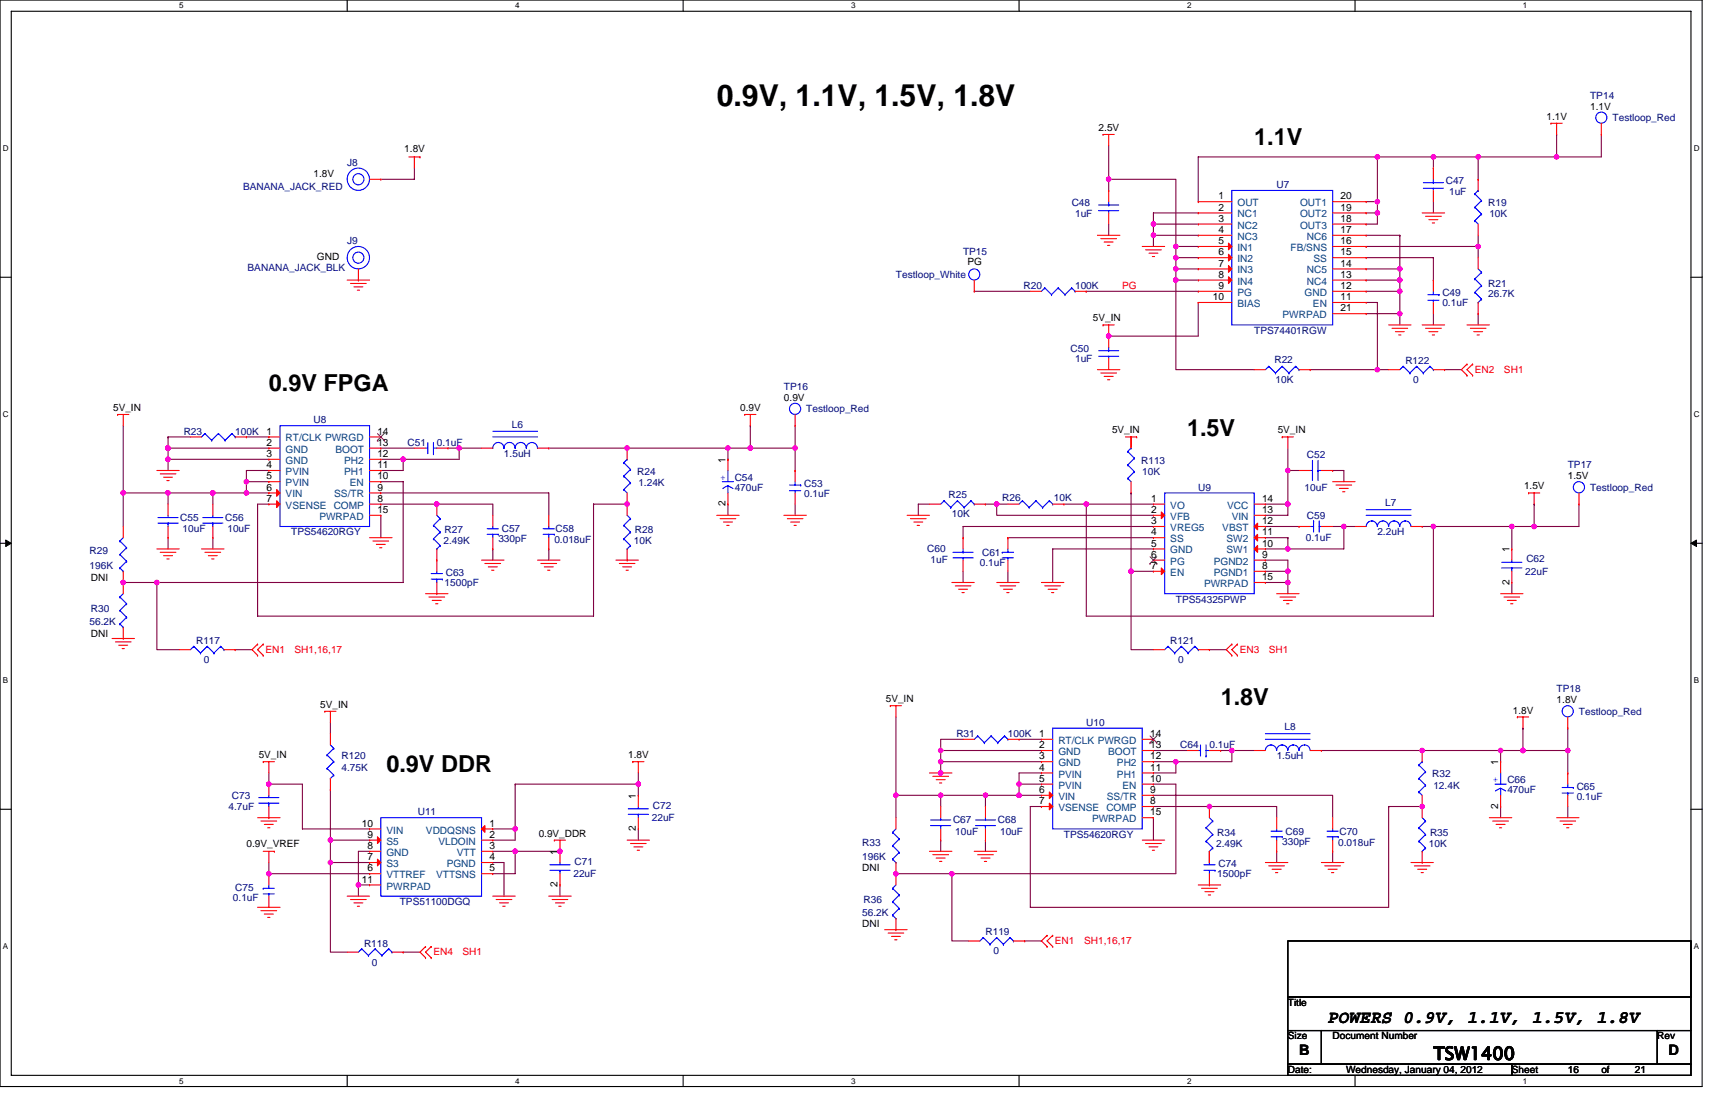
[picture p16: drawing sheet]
<svg xmlns="http://www.w3.org/2000/svg" width="432mm" height="279mm" viewBox="0 0 432 279" stroke-linecap="round" stroke-linejoin="round" font-family="sans-serif">
<defs><g id="words">
<text font-size="7.6" x="180.5" y="26.6">0.9V, 1.1V, 1.5V, 1.8V</text>
<g font-size="5.9">
<text x="315.8" y="36.4">1.1V</text>
<text x="67.7" y="98.4">0.9V FPGA</text>
<text x="298.9" y="109.7">1.5V</text>
<text x="307.3" y="177.4">1.8V</text>
<text x="97.3" y="194.3">0.9V DDR</text>
</g>
<g font-size="4.5">
<text x="334.1" y="257.6">POWERS 0.9V, 1.1V, 1.5V, 1.8V</text>
<text x="360.9" y="266.7">TSW1400</text>
</g>
<g font-size="3.7">
<text x="327.1" y="265.6">B</text>
<text x="420.1" y="265.6">D</text>
</g>
<g font-size="2.5" fill="#000080">
<text x="400.4" y="24.8">TP14</text>
<text x="406" y="30.5">Testloop_Red</text>
<text x="87.4" y="41.7">J8</text>
<text x="61.2" y="47.9">BANANA_JACK_RED</text>
<text x="321.4" y="47.4">U7</text>
<text x="364" y="46.2">C47</text>
<text x="269.8" y="51.9">C48</text>
<text x="364.8" y="49.1">1uF</text>
<text x="374.7" y="51.9">R19</text>
<text x="270.7" y="54.7">1uF</text>
<text x="375" y="54.7">10K</text>
<text x="87.4" y="61.5">J9</text>
<text x="242.5" y="64.3">TP15</text>
<text x="62.3" y="68.2">BANANA_JACK_BLK</text>
<text x="225.6" y="69.9">Testloop_White</text>
<text x="257.7" y="72.7">R20</text>
<text x="270.7" y="72.7">100K</text>
<text x="363.2" y="74.4">C49</text>
<text x="363.2" y="77">0.1uF</text>
<text x="374.7" y="72.2">R21</text>
<text x="374.7" y="74.7">26.7K</text>
<text x="269.6" y="88.5">C50</text>
<text x="315.8" y="84">TPS74401RGW</text>
<text x="270.7" y="91.1">1uF</text>
<text x="320.9" y="91.4">R22</text>
<text x="353.8" y="91.6">R122</text>
<text x="197.4" y="98.1">TP16</text>
<text x="321.1" y="96.4">10K</text>
<text x="355.8" y="96.4">0</text>
<text x="79" y="106.6">U8</text>
<text x="128.9" y="107.7">L6</text>
<text x="203" y="103.8">Testloop_Red</text>
<text x="46.2" y="109.4">R23</text>
<text x="59.2" y="109.4">100K</text>
<text x="102.6" y="112.2">C51</text>
<text x="110" y="112.2">0.1uF</text>
<text x="126.9" y="115">1.5uH</text>
<text x="160.4" y="119.5">R24</text>
<text x="287.3" y="116.7">R113</text>
<text x="287.6" y="119.5">10K</text>
<text x="329" y="115.3">C52</text>
<text x="394.7" y="117.9">TP17</text>
<text x="160.7" y="122.4">1.24K</text>
<text x="185" y="121">C54</text>
<text x="185" y="123.5">470uF</text>
<text x="202.5" y="122.6">C53</text>
<text x="202.5" y="125.2">0.1uF</text>
<text x="238.8" y="125.5">R25</text>
<text x="301.7" y="123.5">U9</text>
<text x="328.5" y="123.5">10uF</text>
<text x="400.4" y="123.5">Testloop_Red</text>
<text x="45.4" y="131.1">C55</text>
<text x="56.7" y="131.1">C56</text>
<text x="239.7" y="130.3">10K</text>
<text x="252.3" y="126">R26</text>
<text x="265.3" y="126">10K</text>
<text x="329" y="130.5">C59</text>
<text x="348.8" y="127.4">L7</text>
<text x="46" y="133.9">10uF</text>
<text x="57.3" y="133.9">10uF</text>
<text x="73.3" y="134.8">TPS54620RGY</text>
<text x="111.7" y="137">2.49K</text>
<text x="112" y="134.2">R27</text>
<text x="125.5" y="136.5">330pF</text>
<text x="126.3" y="133.9">C57</text>
<text x="139.6" y="136.7">0.018uF</text>
<text x="139.9" y="133.9">C58</text>
<text x="159.6" y="137">10K</text>
<text x="159.9" y="134.2">R28</text>
<text x="328.8" y="136.2">0.1uF</text>
<text x="346.8" y="134.8">2.2uH</text>
<text x="22.6" y="139.6">R29</text>
<text x="22.6" y="143.2">196K</text>
<text x="233.5" y="139">C60</text>
<text x="234.3" y="141.8">1uF</text>
<text x="246.7" y="142.4">0.1uF</text>
<text x="247.3" y="139.8">C61</text>
<text x="384.3" y="141.5">C62</text>
<text x="112" y="147.5">1500pF</text>
<text x="112.2" y="144.9">C63</text>
<text x="384" y="144.6">22uF</text>
<text x="22.9" y="153.9">R30</text>
<text x="296.1" y="151.7">TPS54325PWP</text>
<text x="22.6" y="157.3">56.2K</text>
<text x="49.4" y="162.1">R117</text>
<text x="51.3" y="166.9">0</text>
<text x="294.6" y="162.1">R121</text>
<text x="296.6" y="166.9">0</text>
<text x="391.9" y="174.2">TP18</text>
<text x="397.6" y="179.9">Testloop_Red</text>
<text x="240.8" y="185.5">R31</text>
<text x="253.8" y="185.5">100K</text>
<text x="273.5" y="182.7">U10</text>
<text x="323.4" y="183.8">L8</text>
<text x="86" y="191.2">R120</text>
<text x="297.2" y="188.3">C64</text>
<text x="304.5" y="188.3">0.1uF</text>
<text x="321.4" y="191.2">1.5uH</text>
<text x="86" y="194">4.75K</text>
<text x="360.6" y="195.7">R32</text>
<text x="379.5" y="197.1">C66</text>
<text x="57.5" y="203.9">4.7uF</text>
<text x="58.4" y="201">C73</text>
<text x="164.4" y="203.6">C72</text>
<text x="360.9" y="198.5">12.4K</text>
<text x="379.5" y="199.6">470uF</text>
<text x="397" y="198.8">C65</text>
<text x="397" y="201.3">0.1uF</text>
<text x="105.2" y="205.3">U11</text>
<text x="164.1" y="206.7">22uF</text>
<text x="239.9" y="207.2">C67</text>
<text x="251.2" y="207.2">C68</text>
<text x="217.1" y="212.9">R33</text>
<text x="240.5" y="210.1">10uF</text>
<text x="251.8" y="210.1">10uF</text>
<text x="267.9" y="210.9">TPS54620RGY</text>
<text x="306.2" y="213.1">2.49K</text>
<text x="306.5" y="210.3">R34</text>
<text x="322.8" y="212.6">330pF</text>
<text x="323.7" y="210.1">C69</text>
<text x="336.9" y="212.9">0.018uF</text>
<text x="337.2" y="210.1">C70</text>
<text x="359.8" y="213.1">10K</text>
<text x="360" y="210.3">R35</text>
<text x="144.4" y="220.8">22uF</text>
<text x="144.7" y="217.7">C71</text>
<text x="217.1" y="216.5">196K</text>
<text x="306.5" y="220.8">1500pF</text>
<text x="306.8" y="218.2">C74</text>
<text x="58.7" y="226.7">0.1uF</text>
<text x="59.2" y="224.2">C75</text>
<text x="100.7" y="227.8">TPS51100DGQ</text>
<text x="217.4" y="227.2">R36</text>
<text x="217.1" y="230.6">56.2K</text>
<text x="91.7" y="238.3">R118</text>
<text x="248.1" y="235.4">R119</text>
<text x="93.6" y="243">0</text>
<text x="250.1" y="240.2">0</text>
</g>
<g font-size="2.5">
<text x="400.4" y="27.6">1.1V</text>
<text x="276.6" y="33">2.5V</text>
<text x="389.4" y="30.2">1.1V</text>
<text x="101.8" y="38.4">1.8V</text>
<text x="79" y="44.6">1.8V</text>
<text x="306.8" y="53">2</text>
<text x="306.8" y="50.2">1</text>
<text x="337.5" y="53">19</text>
<text x="337.5" y="50.2">20</text>
<text x="306.8" y="55.8">3</text>
<text x="306.8" y="58.6">4</text>
<text x="337.5" y="58.6">17</text>
<text x="337.5" y="55.8">18</text>
<text x="79.8" y="65.4">GND</text>
<text x="306.8" y="61.4">5</text>
<text x="306.8" y="64.3">6</text>
<text x="337.5" y="64.3">15</text>
<text x="337.5" y="61.4">16</text>
<text x="243.6" y="66.8">PG</text>
<text x="306.8" y="69.9">8</text>
<text x="306.8" y="67.1">7</text>
<text x="337.5" y="69.9">13</text>
<text x="337.5" y="67.1">14</text>
<text x="305.4" y="75.5">10</text>
<text x="306.8" y="72.7">9</text>
<text x="337.5" y="75.5">11</text>
<text x="337.5" y="72.7">12</text>
<text x="275.2" y="80.9">5V_IN</text>
<text x="337.5" y="78.4">21</text>
<text x="197.4" y="100.9">0.9V</text>
<text x="28.5" y="103.5">5V_IN</text>
<text x="186.4" y="103.5">0.9V</text>
<text x="67.1" y="109.4">1</text>
<text x="67.1" y="112.2">2</text>
<text x="95" y="109.4">14</text>
<text x="95" y="112.2">13</text>
<text x="280" y="109.1">5V_IN</text>
<text x="321.7" y="109.1">5V_IN</text>
<text x="67.1" y="115">3</text>
<text x="67.1" y="117.8">4</text>
<text x="95" y="117.8">11</text>
<text x="95" y="115">12</text>
<text x="182.7" y="116.5" transform="rotate(-90 182.7 116.5)">1</text>
<text x="67.1" y="120.7">5</text>
<text x="67.1" y="123.5">6</text>
<text x="95" y="120.7">10</text>
<text x="95" y="123.5">9</text>
<text x="383.7" y="123.2">1.5V</text>
<text x="394.7" y="120.7">1.5V</text>
<text x="67.1" y="126.3">7</text>
<text x="95" y="129.1">15</text>
<text x="95" y="126.3">8</text>
<text x="182.7" y="127.5" transform="rotate(-90 182.7 127.5)">2</text>
<text x="289.9" y="126.3">1</text>
<text x="289.9" y="129.1">2</text>
<text x="289.9" y="131.9">3</text>
<text x="317.8" y="129.1">13</text>
<text x="317.8" y="126.3">14</text>
<text x="317.8" y="131.9">12</text>
<text x="289.9" y="134.7">4</text>
<text x="289.9" y="137.6">5</text>
<text x="317.8" y="137.6">10</text>
<text x="317.8" y="134.7">11</text>
<text x="289.9" y="140.4">6</text>
<text x="289.9" y="143.2">7</text>
<text x="317.8" y="143.2">8</text>
<text x="317.8" y="140.4">9</text>
<text x="380" y="139" transform="rotate(-90 380 139)">1</text>
<text x="22.9" y="146.3">DNI</text>
<text x="317.8" y="146">15</text>
<text x="380" y="147.2" transform="rotate(-90 380 147.2)">2</text>
<text x="22.9" y="160.4">DNI</text>
<text x="80.6" y="178.2">5V_IN</text>
<text x="223" y="176.8">5V_IN</text>
<text x="380.9" y="179.6">1.8V</text>
<text x="391.9" y="177.1">1.8V</text>
<text x="261.7" y="185.5">1</text>
<text x="289.6" y="185.5">14</text>
<text x="65.2" y="190.9">5V_IN</text>
<text x="158.2" y="190.9">1.8V</text>
<text x="261.7" y="188.3">2</text>
<text x="261.7" y="191.1">3</text>
<text x="289.6" y="191.1">12</text>
<text x="289.6" y="188.3">13</text>
<text x="261.7" y="194">4</text>
<text x="261.7" y="196.8">5</text>
<text x="289.6" y="194">11</text>
<text x="289.6" y="196.8">10</text>
<text x="377.2" y="192.6" transform="rotate(-90 377.2 192.6)">1</text>
<text x="160.1" y="201" transform="rotate(-90 160.1 201)">1</text>
<text x="261.7" y="199.6">6</text>
<text x="261.7" y="202.4">7</text>
<text x="289.6" y="202.4">8</text>
<text x="289.6" y="199.6">9</text>
<text x="377.2" y="203.6" transform="rotate(-90 377.2 203.6)">2</text>
<text x="91.1" y="208.1">10</text>
<text x="123.2" y="208.1">1</text>
<text x="160.1" y="209.2" transform="rotate(-90 160.1 209.2)">2</text>
<text x="289.6" y="205.2">15</text>
<text x="62" y="213.1">0.9V_VREF</text>
<text x="92.5" y="210.9">9</text>
<text x="92.5" y="213.7">8</text>
<text x="123.2" y="213.7">3</text>
<text x="123.2" y="210.9">2</text>
<text x="135.6" y="210.6">0.9V_DDR</text>
<text x="140.4" y="215.1" transform="rotate(-90 140.4 215.1)">1</text>
<text x="92.5" y="216.5">7</text>
<text x="92.5" y="219.3">6</text>
<text x="123.2" y="216.5">4</text>
<text x="123.2" y="219.3">5</text>
<text x="217.1" y="219.4">DNI</text>
<text x="91.1" y="222.2">11</text>
<text x="140.4" y="223.3" transform="rotate(-90 140.4 223.3)">2</text>
<text x="217.1" y="233.4">DNI</text>
<text x="324.3" y="253.2">Title</text>
<text x="324.3" y="261.6">Size</text>
<text x="335.5" y="261.6">Document Number</text>
<text x="417.3" y="261.6">Rev</text>
<text x="324.3" y="270.1">Date:</text>
<text x="338.9" y="270.1">Wednesday, January 04, 2012</text>
<text x="380.6" y="270.1">Sheet</text>
<text x="394.7" y="270.1">16</text>
<text x="403.2" y="270.1">of</text>
<text x="411.6" y="270.1">21</text>
</g>
<g font-size="2.5" fill="#004080">
<text x="311.6" y="51.9">OUT</text>
<text x="327.3" y="51.9">OUT1</text>
<text x="311.6" y="54.7">NC1</text>
<text x="311.6" y="57.6">NC2</text>
<text x="327.3" y="57.6">OUT3</text>
<text x="327.3" y="54.7">OUT2</text>
<text x="311.6" y="60.4">NC3</text>
<text x="311.6" y="63.2">IN1</text>
<text x="311.6" y="66">IN2</text>
<text x="325" y="63.2">FB/SNS</text>
<text x="329" y="60.4">NC6</text>
<text x="330.7" y="66">SS</text>
<text x="311.6" y="71.6">IN4</text>
<text x="311.6" y="68.8">IN3</text>
<text x="329" y="71.6">NC4</text>
<text x="329" y="68.8">NC5</text>
<text x="311.6" y="74.5">PG</text>
<text x="311.6" y="77.3">BIAS</text>
<text x="328.5" y="74.5">GND</text>
<text x="330.6" y="77.3">EN</text>
<text x="322.9" y="80.1">PWRPAD</text>
<text x="71.9" y="111.1">RT/CLK PWRGD</text>
<text x="71.9" y="113.9">GND</text>
<text x="84.5" y="113.9">BOOT</text>
<text x="71.9" y="116.8">GND</text>
<text x="71.9" y="119.6">PVIN</text>
<text x="86.7" y="119.6">PH1</text>
<text x="86.7" y="116.8">PH2</text>
<text x="71.9" y="122.4">PVIN</text>
<text x="71.9" y="125.2">VIN</text>
<text x="84.2" y="125.2">SS/TR</text>
<text x="88.1" y="122.4">EN</text>
<text x="71.9" y="128">VSENSE COMP</text>
<text x="80.4" y="130.9">PWRPAD</text>
<text x="294.7" y="128">VO</text>
<text x="294.7" y="130.9">VFB</text>
<text x="309" y="128">VCC</text>
<text x="310.1" y="130.9">VIN</text>
<text x="294.7" y="133.7">VREG5</text>
<text x="294.7" y="136.5">SS</text>
<text x="307.7" y="133.7">VBST</text>
<text x="308.8" y="136.5">SW2</text>
<text x="294.7" y="139.3">GND</text>
<text x="294.7" y="142.1">PG</text>
<text x="305.6" y="142.1">PGND2</text>
<text x="308.8" y="139.3">SW1</text>
<text x="294.7" y="144.9">EN</text>
<text x="303.1" y="147.8">PWRPAD</text>
<text x="305.6" y="144.9">PGND1</text>
<text x="266.5" y="187.2">RT/CLK PWRGD</text>
<text x="266.5" y="190.1">GND</text>
<text x="279" y="190.1">BOOT</text>
<text x="266.5" y="192.9">GND</text>
<text x="266.5" y="195.7">PVIN</text>
<text x="281.2" y="195.7">PH1</text>
<text x="281.2" y="192.9">PH2</text>
<text x="266.5" y="198.5">PVIN</text>
<text x="266.5" y="201.3">VIN</text>
<text x="278.7" y="201.3">SS/TR</text>
<text x="282.6" y="198.5">EN</text>
<text x="97.3" y="209.8">VIN</text>
<text x="107.3" y="209.8">VDDQSNS</text>
<text x="266.5" y="204.2">VSENSE COMP</text>
<text x="275" y="207">PWRPAD</text>
<text x="97.3" y="212.6">S5</text>
<text x="97.3" y="215.4">GND</text>
<text x="110.4" y="212.6">VLDOIN</text>
<text x="115" y="215.4">VTT</text>
<text x="97.3" y="218.2">S3</text>
<text x="97.3" y="221.1">VTTREF</text>
<text x="109.8" y="221.1">VTTSNS</text>
<text x="112.5" y="218.2">PGND</text>
<text x="97.3" y="223.9">PWRPAD</text>
</g>
<g font-size="2.5" fill="#f00">
<text x="282.5" y="72.7">PG</text>
<text x="371.3" y="93.9">EN2</text>
<text x="378.7" y="93.9">SH1</text>
<text x="66.8" y="164.4">EN1</text>
<text x="74.2" y="164.4">SH1,16,17</text>
<text x="312.1" y="164.4">EN3</text>
<text x="319.4" y="164.4">SH1</text>
<text x="265.6" y="237.7">EN1</text>
<text x="272.9" y="237.7">SH1,16,17</text>
<text x="109.1" y="240.5">EN4</text>
<text x="116.5" y="240.5">SH1</text>
</g>
<g font-size="2.5" fill="#00f">
<text x="181.3" y="120.7">+</text>
<text x="375.8" y="196.8">+</text>
</g>
<g font-size="2">
<text x="45.1" y="2.1">5</text>
<text x="129.7" y="2.1">4</text>
<text x="214.3" y="2.1">3</text>
<text x="298.9" y="2.1">2</text>
<text x="383.5" y="2.1">1</text>
<text x=".7" y="38.1">D</text>
<text x="426.5" y="38.1">D</text>
<text x=".7" y="105.1">C</text>
<text x="426.5" y="105.1">C</text>
<text x=".7" y="172">B</text>
<text x="426.5" y="172">B</text>
<text x=".7" y="239">A</text>
<text x="426.5" y="239">A</text>
<text x="45.1" y="272.8">5</text>
<text x="129.7" y="272.8">4</text>
<text x="214.3" y="272.8">3</text>
<text x="298.9" y="272.8">2</text>
<text x="383.5" y="272.8">1</text>
</g>
</g></defs>
<path d="M0 0h428.6v273.5h-428.6zM2.8 2.8h422.9v267.9h-422.9z" fill="none" stroke="#000" stroke-width=".28"/>
<g fill="#fff">
<path d="M45.1 .3h1.1v2.3h-1.1z"/>
<path d="M45.1 271h1.1v2.2h-1.1z"/>
</g>
<path d="M87.4 0v2.8M87.4 270.7v2.8" fill="none" stroke="#000" stroke-width=".28"/>
<g fill="#fff">
<path d="M129.7 .3h1.1v2.3h-1.1z"/>
<path d="M129.7 271h1.1v2.2h-1.1z"/>
</g>
<path d="M172 0v2.8M172 270.7v2.8" fill="none" stroke="#000" stroke-width=".28"/>
<g fill="#fff">
<path d="M214.3 .3h1.1v2.3h-1.1z"/>
<path d="M214.3 271h1.1v2.2h-1.1z"/>
</g>
<path d="M256.6 0v2.8M256.6 270.7v2.8" fill="none" stroke="#000" stroke-width=".28"/>
<g fill="#fff">
<path d="M298.9 .3h1.1v2.3h-1.1z"/>
<path d="M298.9 271h1.1v2.2h-1.1z"/>
</g>
<path d="M341.2 0v2.8M341.2 270.7v2.8" fill="none" stroke="#000" stroke-width=".28"/>
<g fill="#fff">
<path d="M383.5 .3h1.1v2.3h-1.1z"/>
<path d="M383.5 271h1.1v2.2h-1.1z"/>
<path d="M.7 36.3h1.5v2.3h-1.5z"/>
<path d="M426.5 36.3h1.4v2.3h-1.4z"/>
<path d="M.7 103.3h1.5v2.2h-1.5z"/>
<path d="M426.5 103.3h1.4v2.2h-1.4z"/>
</g>
<path d="M0 69.8h2.8M425.7 69.8h2.9" fill="none" stroke="#000" stroke-width=".28"/>
<g fill="#fff">
<path d="M.7 170.2h1.4v2.3h-1.4z"/>
<path d="M426.5 170.2h1.3v2.3h-1.3z"/>
</g>
<path d="M0 136.8h2.8M425.7 136.8h2.9" fill="none" stroke="#000" stroke-width=".28"/>
<path d="M1.4 135.9l1.4 .9-1.4 .8zM425.7 136.8l1.4-.9v1.7z" fill="#000" stroke="#000" stroke-width=".25"/>
<g fill="#fff">
<path d="M.7 237.2h1.4v2.2h-1.4z"/>
<path d="M426.4 237.2h1.4v2.2h-1.4z"/>
</g>
<path d="M0 203.7h2.8M425.7 203.7h2.9M324.3 236.9h101.4v14.1h-101.4zM324.3 236.9h101.4M425.7 236.9h.1M425.7 236.9v14.1M324.3 251h101.4v8.4h-101.4zM324.3 259.4h8.4v8.5h-8.4zM332.7 259.4h84.6v8.5h-84.6zM417.3 259.4h8.4v8.5h-8.4zM324.3 267.9h56.3v2.8h-56.3zM380.6 267.9h45.1v2.8h-45.1z" fill="none" stroke="#000" stroke-width=".28"/>
<g fill="none" stroke="#800040" stroke-width=".28">
<path d="M279.1 36.7v8.4M346.8 39.5h-45.1v11.3M346.8 39.5v11.3M346.8 39.5h.1M346.8 39.5h14.1M360.9 39.5h.1M360.9 39.5h11.3M360.9 39.5v2.8M372.2 39.5h.1M372.2 39.5h19.7M372.2 39.5v5.6M391.9 33.8h.1"/>
<path d="M391.9 33.8v5.7M403.2 33.8v5.7h-11.3M104.3 42.3v2.8h-8.4M279.1 45.1h17v16.9M279.1 45.1h.1M279.1 45.1v2.8M279.1 56.4v2.8M290.4 56.4h.1M290.4 56.4v2.8M290.4 59.2h11.3M290.4 59.2h.1M290.4 56.4h11.3"/>
<path d="M290.4 59.2v2.8M301.7 53.6h-11.3v2.8M344 50.8h2.8M344 59.2h8.4M344 53.6h2.8M346.8 50.8v5.6h-2.8M346.8 53.6h.1M346.8 50.8h.1M352.4 59.2h.1M352.4 59.2v8.5M360.9 50.8v2.8M372.2 59.2v2.8"/>
<path d="M245.3 73.3h14.1M273.5 73.3h.1M273.5 73.3h28.2M296.1 70.5v22.5h19.7M296.1 62h5.6M296.1 62v2.9h5.6M296.1 62h.1M296.1 64.9v2.8h5.6M296.1 64.9h.1M296.1 70.5h.1M296.1 67.7h.1M296.1 70.5h5.6"/>
<path d="M296.1 67.7v2.8M301.7 76.1v8.5h-22.6M344 62h.1M344 64.9h16.9v5.6M344 67.7h8.4M344 70.5h8.4M344 76.1h2.8v16.9M344 79h8.4M344 73.3h8.4M344 62h28.2M352.4 67.7v2.8M352.4 70.5h.1"/>
<path d="M352.4 79v2.8M352.4 73.3h.1M352.4 70.5v8.5M360.9 79v2.8M372.2 62v2.9M372.2 79v2.8M279.1 84.6h.1M329.9 93h16.9M346.8 93h.1M346.8 93h2.8M363.7 93h4.2M31 107.1v17"/>
<path d="M42.3 110h.1M42.3 115.6h25.4M42.3 115.6h.1M42.3 112.8h.1M42.3 112.8v2.8M42.3 110h5.6M42.3 110v2.8M42.3 115.6v2.8M42.3 112.8h25.4M62 110h5.7M67.7 118.4h-5.7v2.8M95.9 112.8h8.4"/>
<path d="M95.9 115.6h5.6M101.5 115.6h.1M101.5 115.6v2.8h-5.6M112.8 112.8h2.8M115.6 112.8h.1M115.6 112.8v2.8h-14.1M115.6 112.8h5.6M138.2 112.8h19.7M157.9 112.8h.1M157.9 112.8h42.3M183.3 112.8v2.8M183.3 112.8h.1"/>
<path d="M188.9 112.8h.1M188.9 107.1h.1M188.9 107.1v5.7M200.2 112.8h.1M200.2 107.1v5.7M200.2 112.8v5.6M284.8 110v2.8M324.3 118.4v11.3h-5.7M324.3 118.4h.1M324.3 112.8v5.6h2.8M335.5 118.4h2.8v2.8M31 124.1h.1"/>
<path d="M31 124.1h11.3v2.8M31 124.1v8.4M42.3 135.3v2.9M42.3 124.1h.1M42.3 124.1h11.3M53.6 124.1h.1M53.6 135.3v2.9M53.6 124.1h8.4M53.6 124.1v2.8M62 124.1h5.7M62 121.2h5.7M62 121.2h.1"/>
<path d="M62 121.2v2.9M67.7 126.9h-2.8v28.2h84.5v-28.2M95.9 121.2h5.6v25.4h-70.5M95.9 129.7v5.6M95.9 124.1h42.3v5.6M95.9 126.9h14.1M110 126.9h.1M110 126.9h14.1v2.8M124.1 138.2v2.8M138.2 138.2v2.8M149.4 126.9h.1M149.4 126.9h8.5"/>
<path d="M183.3 126.9v2.8M200.2 126.9v2.8M234 126.9h-2.8v2.8M248.1 126.9h2.9M251 126.9v2.8h39.4M251 126.9h.1M251 126.9h2.8M253.8 135.3h36.6M267.9 126.9h5.6M273.5 126.9h16.9M273.5 126.9h.1M273.5 126.9v28.2h87.4v-22.6"/>
<path d="M284.8 124.1v19.7h5.6M284.8 124.1h.1M290.4 132.5h-47.9v2.8M290.4 138.2h-25.4v8.4M318.6 132.5h8.5M318.6 135.3h5.7M318.6 126.9h5.7M318.6 138.2h5.7M324.3 135.3h.1M324.3 126.9h.1M324.3 135.3v2.9M335.5 132.5h2.8"/>
<path d="M338.3 132.5v5.7h-14M338.3 132.5h.1M338.3 132.5h2.9M358.1 132.5h2.8M360.9 132.5h.1M360.9 132.5h19.7M380.6 132.5v5.7M380.6 132.5h5.7M386.3 126.9h.1M386.3 126.9v5.6M397.6 126.9v5.6h-11.3M31 146.6h.1"/>
<path d="M39.5 146.6h.1M39.5 146.6v16.9h5.6M242.5 143.8v2.8M253.8 143.8v2.8M284.8 143.8v19.7h5.6M318.6 141h5.7v2.8M318.6 143.8h.1M318.6 146.6h5.7M318.6 143.8h5.7M324.3 146.6h.1M324.3 143.8v2.8M324.3 146.6v2.8"/>
<path d="M380.6 146.6v2.8M59.2 163.5h4.3M304.5 163.5h4.2M67.7 197.4h.1M67.7 197.4h8.4v11.3h16.9M67.7 194.6v2.8M83.2 198.8v12.7M83.2 181.9v2.8M129.7 197.4h.1M129.7 197.4v11.3M129.7 197.4h31M160.7 197.4v2.8"/>
<path d="M160.7 194.6v2.8M225.6 180.5v19.7M236.9 191.7h.1M236.9 191.7h25.3M236.9 188.9h.1M236.9 194.6h.1M236.9 188.9h25.3M236.9 188.9v5.7M242.5 186.1h-5.6v2.8M256.6 197.4h5.6M256.6 186.1h5.6M256.6 197.4v2.8"/>
<path d="M262.2 194.6h-5.6v2.8M290.4 197.4h5.7v22.5h-70.5M290.4 188.9h8.5M290.4 191.7h5.7M296.1 191.7h.1M296.1 191.7v2.9h-5.7M307.3 188.9h2.9M310.2 188.9h.1M310.2 188.9v2.8h-14.1M310.2 188.9h5.6M332.7 188.9h25.4M358.1 188.9h.1"/>
<path d="M358.1 188.9h36.6M377.8 188.9h.1M377.8 188.9v2.8M383.5 183.3h.1M383.5 188.9h.1M383.5 183.3v5.6M394.7 188.9h.1M394.7 183.3v5.6M394.7 188.9v5.7M67.7 219.9h.1M67.7 217.1v2.8M67.7 219.9h25.3"/>
<path d="M83.2 217.1h9.8M83.2 211.5h9.8M83.2 211.5h.1M83.2 217.1v22.6h4.2M83.2 217.1h.1M83.2 211.5v5.6M93 214.3h-2.8v8.5M124.1 214.3h5.6M124.1 217.1h2.8v8.5M124.1 208.7h5.6M129.7 214.3h.1M129.7 214.3v5.6h-5.6"/>
<path d="M129.7 208.7h.1M129.7 208.7v2.8h-5.6M129.7 214.3h11.3M160.7 208.7v2.8M225.6 200.2h11.3M225.6 200.2h.1M225.6 219.9h.1M225.6 200.2v5.6M236.9 200.2v2.8M236.9 211.5v2.8M236.9 200.2h.1M236.9 200.2h11.2"/>
<path d="M239.7 219.9h.1M239.7 219.9v17h4.2M248.1 200.2v2.8M248.1 211.5v2.8M248.1 200.2h8.5M256.6 200.2h5.6M256.6 200.2h.1M262.2 203h-2.8v25.4h90.2v-25.4M290.4 205.8v5.7M290.4 200.2h45.1v5.6M290.4 203h14.1M304.5 203h.1"/>
<path d="M304.5 203h16.9v2.8M304.5 214.3v2.8M321.4 214.3v2.8M335.5 214.3v2.8M349.6 203h.1M349.6 203h8.5M377.8 203v2.8M394.7 203v2.8M90.2 222.8h.1M90.2 222.8v2.8M90.2 222.8h2.8M101.5 239.7h4.2"/>
<path d="M141 222.8v2.8M258 236.9h4.2"/>
</g>
<g fill="#f0f" stroke="#f0f" stroke-width=".28">
<circle cx="42.3" cy="112.8" r=".55"/>
<circle cx="42.3" cy="115.6" r=".56"/>
<circle cx="62" cy="124.1" r=".55"/>
<circle cx="62" cy="121.2" r=".55"/>
<circle cx="53.6" cy="124.1" r=".55"/>
<circle cx="115.6" cy="112.8" r=".56"/>
<circle cx="101.5" cy="115.6" r=".57"/>
<circle cx="188.9" cy="112.8" r=".55"/>
<circle cx="200.2" cy="112.8" r=".56"/>
<circle cx="42.3" cy="124.1" r=".55"/>
<circle cx="31" cy="124.1" r=".56"/>
<circle cx="39.5" cy="146.6" r=".55"/>
<circle cx="110" cy="126.9" r=".55"/>
<circle cx="157.9" cy="126.9" r=".56"/>
<circle cx="360.9" cy="39.5" r=".55"/>
<circle cx="346.8" cy="39.5" r=".55"/>
<circle cx="372.2" cy="39.5" r=".55"/>
<circle cx="372.2" cy="62" r=".55"/>
<circle cx="352.4" cy="67.7" r=".55"/>
<circle cx="352.4" cy="70.5" r=".55"/>
<circle cx="352.4" cy="78.9" r=".55"/>
<circle cx="352.4" cy="73.3" r=".56"/>
<circle cx="346.8" cy="53.6" r=".55"/>
<circle cx="346.8" cy="50.8" r=".55"/>
<circle cx="296" cy="62" r=".55"/>
<circle cx="296" cy="64.9" r=".55"/>
<circle cx="296" cy="70.5" r=".55"/>
<circle cx="296" cy="67.7" r=".55"/>
<circle cx="290.4" cy="56.4" r=".55"/>
<circle cx="290.4" cy="59.2" r=".56"/>
<circle cx="279.1" cy="45.1" r=".56"/>
<circle cx="279.1" cy="84.6" r=".55"/>
<circle cx="324.2" cy="143.8" r=".56"/>
<circle cx="324.2" cy="146.6" r=".55"/>
<circle cx="250.9" cy="126.9" r=".55"/>
<circle cx="338.3" cy="132.5" r=".55"/>
<circle cx="324.2" cy="138.2" r=".55"/>
<circle cx="324.2" cy="126.9" r=".55"/>
<circle cx="324.2" cy="118.4" r=".55"/>
<circle cx="273.5" cy="126.9" r=".55"/>
<circle cx="360.9" cy="132.5" r=".55"/>
<circle cx="183.3" cy="112.8" r=".55"/>
<circle cx="391.9" cy="39.5" r=".55"/>
<circle cx="386.3" cy="132.5" r=".55"/>
<circle cx="383.4" cy="188.9" r=".56"/>
<circle cx="377.8" cy="188.9" r=".55"/>
<circle cx="236.8" cy="191.7" r=".55"/>
<circle cx="296" cy="191.7" r=".55"/>
<circle cx="256.6" cy="197.4" r=".56"/>
<circle cx="256.6" cy="200.2" r=".57"/>
<circle cx="310.1" cy="188.9" r=".55"/>
<circle cx="239.6" cy="219.9" r=".55"/>
<circle cx="304.5" cy="203" r=".55"/>
<circle cx="358.1" cy="203" r=".55"/>
<circle cx="236.8" cy="188.9" r=".55"/>
<circle cx="394.7" cy="188.9" r=".55"/>
<circle cx="248.1" cy="200.2" r=".56"/>
<circle cx="236.8" cy="200.2" r=".56"/>
<circle cx="225.5" cy="200.2" r=".56"/>
<circle cx="160.7" cy="197.4" r=".55"/>
<circle cx="141" cy="214.3" r=".56"/>
<circle cx="129.7" cy="214.3" r=".57"/>
<circle cx="129.7" cy="208.6" r=".56"/>
<circle cx="90.2" cy="222.7" r=".55"/>
<circle cx="67.7" cy="197.4" r=".55"/>
<circle cx="83.2" cy="211.5" r=".55"/>
<circle cx="67.7" cy="219.9" r=".55"/>
<circle cx="284.8" cy="143.8" r=".57"/>
<circle cx="157.9" cy="112.8" r=".56"/>
<circle cx="380.6" cy="132.5" r=".55"/>
<circle cx="358.1" cy="188.9" r=".55"/>
<circle cx="236.8" cy="194.5" r=".55"/>
<circle cx="31" cy="146.6" r=".56"/>
<circle cx="83.2" cy="217.1" r=".55"/>
<circle cx="225.5" cy="219.9" r=".55"/>
<circle cx="346.8" cy="93" r=".55"/>
</g>
<g fill="none" stroke="#f00" stroke-width=".28">
<path d="M102.9 39.5h2.8M104.3 39.5v2.8M105.7 39.5h.1M277.7 33.8h.1M277.7 33.8h2.8M279.1 33.8v2.9M390.5 31h.1M390.5 31h2.8M391.9 31v2.8M403.2 33.8h.1M403.2 31v2.8M93 45.1h2.9"/>
<path d="M95.9 45.1h.1M276.3 59.2h5.7M279.1 53.6v2.8M279.1 47.9h.1M279.1 47.9v2.9M301.7 53.6h.1M301.7 56.4h.1M301.7 59.2h.1M301.7 50.8h.1M301.7 53.6h8.5M301.7 59.2h8.5M301.7 56.4h8.5"/>
<path d="M301.7 50.8h8.5M335.5 53.6h8.5M335.5 59.2h8.5M335.5 56.4h8.5M335.5 50.8h8.5M344 59.2h.1M344 56.4h.1M344 53.6h.1M344 50.8h.1M358.1 53.6h5.6M358.9 54.4h4M359.8 55.3h2.2"/>
<path d="M360.6 56.1h.6M360.9 47.9v2.9M360.9 42.3h.1M360.9 42.3v2.8M372.2 56.4v2.8M372.2 45.1h.1M372.2 45.1v2.8M87.4 70.5h5.6M88.3 71.4h3.9M89.1 72.2h2.3M90 73h.5M90.2 70.5h.1"/>
<path d="M90.2 67.7v2.8M245.3 73.3h.1M245.3 70.5v2.8M259.4 73.3h2.8M270.7 73.3h2.8M273.5 73.3h.1M277.2 60.1h3.9M278 60.9h2.3M278.8 61.8h.6M287.6 62h5.6M288.4 62.9h4M289.3 63.7h2.2"/>
<path d="M290.1 64.6h.6M301.7 62h.1M301.7 64.9h.1M301.7 70.5h.1M301.7 73.3h.1M301.7 76.1h.1M301.7 67.7h.1M301.7 62h8.5M301.7 64.9h8.5M301.7 70.5h8.5M301.7 76.1h8.5M301.7 73.3h8.5"/>
<path d="M301.7 67.7h8.5M335.5 62h8.5M335.5 64.9h8.5M335.5 70.5h8.5M335.5 76.1h8.5M335.5 73.3h8.5M335.5 67.7h8.5M335.5 79h8.5M344 76.1h.1M344 70.5h.1M344 62h.1M344 73.3h.1"/>
<path d="M344 67.7h.1M344 64.9h.1M344 79h.1M360.9 76.1v2.9M360.9 70.5h.1M360.9 70.5v2.8M372.2 64.9v2.8M372.2 79h.1M372.2 76.1v2.9M276.3 93h5.7M277.2 93.9h3.9M277.7 81.8h.1"/>
<path d="M277.7 81.8h2.8M278 94.7h2.3M278.8 95.6h.6M279.1 81.8v2.8M279.1 90.2v2.8M279.1 84.6h.1M279.1 84.6v2.8M315.8 93h2.8M327.1 93h2.8M329.9 93h.1M349.6 81.8h5.7M349.6 93h2.8"/>
<path d="M350.5 82.6h3.9M351.3 83.5h2.3M352.1 84.3h.6M358.1 81.8h5.6M358.9 82.6h4M359.8 83.5h2.2M360.6 84.3h.6M360.9 93h2.8M363.7 93h.1M369.4 81.8h5.6M369.4 91.7h.1M369.4 94.5h.1"/>
<path d="M369.4 91.7l-1.5 1.3 1.5 1.5M370.2 82.6h3.9M370.8 94.5h.1M370.8 91.7h.1M370.8 91.7l-1.4 1.3 1.4 1.5M371.1 83.5h2.2M371.9 84.3h.6M29.6 104.3h.1M29.6 104.3h2.8M31 104.3v2.8M39.5 118.4h5.6M40.3 119.3h4"/>
<path d="M47.9 110h2.9M59.2 110h2.8M62 110h.1M67.7 110h.1M67.7 112.8h.1M67.7 115.6h.1M67.7 118.4h.1M67.7 110h2.8M67.7 118.4h2.8M67.7 112.8h2.8M67.7 115.6h2.8M93 110h2.9"/>
<path d="M93 118.4h2.9M93 112.8h2.9M93 115.6h2.9M95.9 118.4h.1M95.9 115.6h.1M95.9 112.8h.1M95.9 110h.1M104.3 112.8h2.8M110 112.8h2.8M112.8 112.8h.1M121.2 112.8h2.9M135.3 112.8h2.9"/>
<path d="M138.2 112.8h.1M157.9 112.8h.1M157.9 112.8v2.8M183.3 115.6h.1M183.3 115.6v2.8M187.5 104.3h.1M187.5 104.3h2.8M188.9 104.3v2.8M200.2 118.4h.1M200.2 107.1h.1M200.2 104.3v2.8M200.2 118.4v2.8"/>
<path d="M283.4 110h2.8M284.8 110v2.8zM284.8 110h.1M286.2 110h.1M322.8 110h.1M322.8 110h2.8M324.3 110v2.8M327.1 118.4h2.8M332.7 118.4h2.8M335.5 118.4h.1M31 132.5v2.8M39.5 138.2h5.6"/>
<path d="M40.3 139h4M41.2 120.1h2.2M41.2 139.9h2.2M42 121h.6M42.3 126.9v2.8M42.3 135.3h.1M42.3 132.5v2.8M50.8 138.2h5.6M51.6 139h4M52.5 139.9h2.2M53.6 126.9v2.8M53.6 135.3h.1"/>
<path d="M53.6 132.5v2.8M67.7 121.2h.1M67.7 124.1h.1M67.7 126.9h.1M67.7 124.1h2.8M67.7 121.2h2.8M67.7 126.9h2.8M93 135.3h5.7M93 124.1h2.9M93 121.2h2.9M93 126.9h2.9M93 129.7h2.9"/>
<path d="M93.9 136.2h4M94.7 137h2.3M95.6 137.9h.6M95.9 126.9h.1M95.9 124.1h.1M95.9 121.2h.1M95.9 129.7h.1M110 126.9v2.8M110 138.2v2.8M124.1 129.7v2.8M124.1 138.2h.1M124.1 135.3v2.9"/>
<path d="M138.2 129.7v2.8M138.2 138.2h.1M138.2 135.3v2.9M157.9 124.1v5.6M157.9 138.2v2.8M180.5 129.7h5.6M181.3 130.6h4M182.2 131.4h2.2M183 132.2h.6M183.3 126.9h.1M183.3 124.1v2.8M197.4 129.7h5.6"/>
<path d="M198.2 130.6h4M199.1 131.4h2.2M199.9 132.2h.6M200.2 124.1v2.8M228.4 129.7h5.6M229.2 130.6h4M230.1 131.4h2.2M230.9 132.2h.6M234 126.9h2.9M242.5 135.3h.1M242.5 135.3v2.9M245.3 126.9h2.8"/>
<path d="M248.1 126.9h.1M253.8 135.3h.1M253.8 126.9h2.8M253.8 135.3v2.9M265 126.9h2.9M267.9 126.9h.1M284.8 121.2v2.9M290.4 126.9h.1M290.4 129.7h.1M290.4 132.5h.1M290.4 135.3h.1M290.4 138.2h.1"/>
<path d="M290.4 132.5h2.8M290.4 126.9h2.8M290.4 129.7h2.8M290.4 135.3h2.8M290.4 138.2h2.8M315.8 132.5h2.8M315.8 126.9h2.8M315.8 129.7h2.8M315.8 135.3h2.8M315.8 138.2h2.8M318.6 138.2h.1M318.6 135.3h.1"/>
<path d="M318.6 132.5h.1M318.6 129.7h.1M318.6 126.9h.1M327.1 132.5h.1M327.1 132.5h2.8M332.7 132.5h2.8M335.5 121.2h5.7M336.4 122.1h3.9M337.2 122.9h2.3M338.1 123.8h.5M341.2 132.5h2.8M355.3 132.5h2.8"/>
<path d="M358.1 132.5h.1M380.6 138.2h.1M380.6 138.2v2.8M384.9 124.1h.1M384.9 124.1h2.8M386.3 124.1v2.8M397.6 126.9h.1M397.6 124.1v2.8M31 146.6h.1M31 146.6v2.8M31 143.8v2.8M31 157.9v2.8"/>
<path d="M42 140.7h.6M53.3 140.7h.6M107.1 149.4h5.7M108 150.3h4M108.8 151.1h2.3M109.7 152h.6M110 141h.1M110 141v2.8M110 149.4h.1M110 146.6v2.8M121.2 141h5.7M122.1 141.8h3.9"/>
<path d="M122.9 142.7h2.3M123.8 143.5h.6M135.3 141h5.7M136.2 141.8h3.9M137 142.7h2.3M137.9 143.5h.6M155.1 141h5.6M155.9 141.8h4M156.8 142.7h2.2M157.6 143.5h.6M157.9 141h.1M239.7 146.6h5.6"/>
<path d="M240.5 147.5h4M241.4 148.3h2.2M242.2 149.2h.6M242.5 141v2.8M251 146.6h5.6M251.8 147.5h3.9M252.6 148.3h2.3M253.5 149.2h.5M253.8 141v2.8M262.2 146.6h5.7M263.1 147.5h3.9M263.9 148.3h2.3"/>
<path d="M264.8 149.2h.5M290.4 141h.1M290.4 143.8h.1M290.4 141h2.8M290.4 143.8h2.8M315.8 141h2.8M315.8 143.8h2.8M315.8 146.6h2.8M318.6 143.8h.1M318.6 141h.1M318.6 146.6h.1M321.4 149.4h5.7"/>
<path d="M322.3 150.3h3.9M323.1 151.1h2.3M324 152h.5M377.8 149.4h5.7M378.7 150.3h3.9M379.5 151.1h2.3M380.3 152h.6M380.6 146.6h.1M380.6 143.8v2.8M28.2 160.7h5.6M29.1 161.6h3.9M29.9 162.4h2.3"/>
<path d="M30.8 163.3h.5M31 160.7h.1M45.1 163.5h2.8M56.4 163.5h2.8M59.2 163.5h.1M64.9 162.1h.1M64.9 165h.1M64.9 162.1l-1.4 1.4 1.4 1.5M66.3 165h.1M66.3 162.1h.1M66.3 162.1l-1.4 1.4 1.4 1.5M81.8 179h.1"/>
<path d="M81.8 179h2.8M83.2 179v2.9M224.2 177.6h.1M224.2 177.6h2.8M225.6 177.6v2.9M290.4 163.5h2.8M301.7 163.5h2.8M304.5 163.5h.1M310.2 162.1h.1M310.2 165h.1M310.2 162.1l-1.5 1.4 1.5 1.5M311.6 165h.1"/>
<path d="M311.6 162.1h.1M311.6 162.1l-1.4 1.4 1.4 1.5M66.3 191.7h.1M66.3 191.7h2.8M67.7 191.7v2.9M67.7 197.4v2.8M83.2 184.7v2.8M83.2 198.8h.1M83.2 196v2.8M159.3 191.7h.1M159.3 191.7h2.8M160.7 191.7v2.9"/>
<path d="M234 194.6h5.7M234.9 195.4h3.9M235.7 196.3h2.3M236.6 197.1h.5M242.5 186.1h2.8M253.8 186.1h2.8M256.6 186.1h.1M262.2 186.1h.1M262.2 188.9h.1M262.2 191.7h.1M262.2 194.6h.1M262.2 197.4h.1"/>
<path d="M262.2 191.7h2.8M262.2 188.9h2.8M262.2 186.1h2.8M262.2 194.6h2.8M262.2 197.4h2.8M287.6 191.7h2.8M287.6 188.9h2.8M287.6 186.1h2.8M287.6 194.6h2.8M287.6 197.4h2.8M290.4 197.4h.1M290.4 194.6h.1"/>
<path d="M290.4 191.7h.1M290.4 188.9h.1M290.4 186.1h.1M298.9 188.9h2.8M304.5 188.9h2.8M307.3 188.9h.1M315.8 188.9h2.8M329.9 188.9h2.8M332.7 188.9h.1M358.1 188.9h.1M358.1 188.9v2.8M377.8 191.7h.1"/>
<path d="M377.8 191.7v2.9M382 180.5h.1M382 180.5h2.9M383.5 180.5v2.8M394.7 194.6h.1M394.7 183.3h.1M394.7 180.5v2.8M394.7 194.6v2.8M64.9 205.8h5.6M65.7 206.7h4M66.3 214.3h2.8M66.5 207.5h2.3"/>
<path d="M67.4 208.4h.6M67.7 214.3v2.8M67.7 219.9h.1M67.7 205.8h.1M67.7 203v2.8M67.7 219.9v2.9M69.1 214.3h.1M93 208.7h.1M93 211.5h.1M93 214.3h.1M93 217.1h.1M93 219.9h.1"/>
<path d="M93 211.5h2.9M93 214.3h2.9M93 208.7h2.9M93 217.1h2.9M93 219.9h2.9M121.2 211.5h2.9M121.2 214.3h2.9M121.2 208.7h2.9M121.2 217.1h2.9M121.2 219.9h2.9M124.1 211.5h.1M124.1 208.7h.1"/>
<path d="M124.1 214.3h.1M124.1 217.1h.1M124.1 219.9h.1M139.6 211.5h.1M139.6 211.5h2.8M141 211.5v2.8M141 214.3h.1M141 214.3v2.8M141 219.9v2.9M157.9 211.5h5.6M158.7 212.3h4M159.6 213.2h2.2"/>
<path d="M160.4 214h.6M160.7 200.2h.1M160.7 208.7h.1M160.7 200.2v2.8M160.7 205.8v2.9M225.6 219.9v2.9M225.6 205.8v2.9M225.6 219.9h.1M225.6 217.1v2.8M234 214.3h5.7M234.9 215.1h3.9M235.7 216h2.3"/>
<path d="M236.6 216.8h.5M236.9 203v2.8M236.9 211.5h.1M236.9 208.7v2.8M245.3 214.3h5.7M246.1 215.1h4M247 216h2.3M247.8 216.8h.6M248.1 203v2.8M248.1 211.5h.1M248.1 208.7v2.8M262.2 200.2h.1"/>
<path d="M262.2 203h.1M262.2 200.2h2.8M262.2 203h2.8M287.6 211.5h5.6M287.6 200.2h2.8M287.6 203h2.8M287.6 205.8h2.8M288.4 212.3h4M289.3 213.2h2.2M290.1 214h.6M290.4 203h.1M290.4 200.2h.1"/>
<path d="M290.4 205.8h.1M304.5 203v2.8M304.5 217.1h.1M304.5 214.3v2.8zM304.5 219.9v2.9M318.6 217.1h5.7M319.4 218h4M320.3 218.8h2.3M321.1 219.6h.6M321.4 205.8v2.9M321.4 214.3h.1M321.4 211.5v2.8"/>
<path d="M332.7 217.1h5.6M333.5 218h4M334.4 218.8h2.3M335.2 219.6h.6M335.5 205.8v2.9M335.5 214.3h.1M335.5 211.5v2.8M355.3 217.1h5.6M356.1 218h3.9M357 218.8h2.2M357.8 219.6h.6M358.1 200.2v5.6"/>
<path d="M358.1 217.1h.1M358.1 214.3v2.8M375 205.8h5.6M375.8 206.7h4M376.7 207.5h2.2M377.5 208.4h.6M377.8 203h.1M377.8 200.2v2.8M391.9 205.8h5.7M392.8 206.7h3.9M393.6 207.5h2.3M394.4 208.4h.6"/>
<path d="M394.7 200.2v2.8M64.9 228.4h5.6M65.7 229.2h4M66.5 230.1h2.3M67.4 230.9h.6M67.7 225.6v2.8M87.4 225.6h5.6M87.4 239.7h2.8M88.3 226.4h3.9M89.1 227.3h2.3M90 228.1h.5M93 222.8h.1"/>
<path d="M93 222.8h2.9M98.7 239.7h2.8M101.5 239.7h.1M107.1 238.3h.1M107.1 238.3l-1.4 1.4 1.4 1.4M108.6 238.3h.1M108.6 238.3l-1.5 1.4 1.5 1.4M124.1 225.6h5.6M124.9 226.4h4M125.8 227.3h2.2M126.6 228.1h.6M138.2 225.6h5.6"/>
<path d="M139 226.4h4M139.9 227.3h2.2M140.7 228.1h.6M141 222.8h.1M222.8 234h5.6M223.6 234.9h3.9M224.5 235.7h2.2M225.3 236.6h.5M225.6 234h.1M225.6 231.2v2.8M243.9 236.9h2.8M255.2 236.9h2.8"/>
<path d="M258 236.9h.1M263.6 235.4h.1M263.6 238.3h.1M263.6 235.4l-1.4 1.5 1.4 1.4M265 238.3h.1M265 235.4h.1M265 235.4l-1.4 1.5 1.4 1.4M301.7 222.8h5.6M302.5 223.6h4M303.4 224.5h2.2M304.2 225.3h.6M304.5 222.8h.1"/>
<path d="M107.1 241.1h.1M108.6 241.1h.1"/>
</g>
<g fill="none" stroke="#00f" stroke-width=".28">
<path d="M276.6 51.6h5.1M276.6 53h5.1M279.1 53v.6M279.1 51.6h.1M279.1 50.8v.8M310.2 47.9h25.3v33.9h-25.3zM358.4 46h5M358.4 47.4h5M360.9 47.4v.5M360.9 46h.1M360.9 45.1v.9M371.3 55.6h.1"/>
<path d="M371.3 52.2h.1M371.3 48.8h.1M371.3 55.6l.9 .8M371.3 52.2l1.7 1.7M371.3 48.8l1.7 1.7M372.2 47.9h.1M372.2 47.9l-.9 .9M373 53.9h.1M373 50.5h.1M373 53.9l-1.7 1.7M373 50.5l-1.7 1.7M263.1 72.5h.1"/>
<path d="M263.1 72.5l-.9 .8M263.1 72.5l1.7 1.7M264.8 74.2h.1M266.4 72.5h.1M266.4 72.5l-1.6 1.7M266.4 72.5l1.7 1.7M268.1 74.2h.1M269.8 72.5h.1M269.8 72.5l-1.7 1.7M269.8 72.5l.9 .8M270.7 73.3h.1M359.5 75.6h2.8"/>
<path d="M359.5 74.2h2.8M360.9 75.6v.5M360.9 73.3v.9M362.3 74.2h.1M371.3 70.2h.1M371.3 73.6h.1M371.3 70.2l1.7 1.7M371.3 73.6l1.7 1.7M372.2 76.1h.1M372.2 67.7l.8 .8M373 68.5h.1M373 71.9h.1"/>
<path d="M373 75.3h.1M373 68.5l-1.7 1.7M373 71.9l-1.7 1.7M373 75.3l-.8 .8M276.6 88.3h5.1M276.6 89.7h5.1M279.1 89.7v.5M279.1 88.3h.1M279.1 87.4v.9M319.4 92.2h.1M319.4 92.2l-.8 .8M319.4 92.2l1.7 1.7"/>
<path d="M321.1 93.9h.1M322.8 92.2h.1M322.8 92.2l-1.7 1.7M322.8 92.2l1.7 1.7M324.5 93.9h.1M326.2 92.2h.1M326.2 92.2l-1.7 1.7M326.2 92.2l.9 .8M327.1 93h.1M353.3 92.2h.1M353.3 92.2l-.9 .8M353.3 92.2l1.7 1.7"/>
<path d="M355 93.9h.1M356.7 92.2h.1M356.7 92.2l-1.7 1.7M356.7 92.2l1.7 1.7M358.4 93.9h.1M360 92.2h.1M360 92.2l-1.6 1.7M360 92.2l.9 .8M360.9 93h.1M51.6 109.1h.1M51.6 109.1l-.8 .9M51.6 109.1l1.7 1.7"/>
<path d="M53.3 110.8h.1M55 109.1h.1M55 109.1l-1.7 1.7M55 109.1l1.7 1.7M56.7 110.8h.1M58.4 109.1h.1M58.4 109.1l-1.7 1.7M58.4 109.1l.8 .9M59.2 110h.1M70.5 107.1h22.5v25.4h-22.5zM107.1 112.8h.6M107.7 111.4v2.8"/>
<path d="M109.1 112.8h.9M109.1 114.2h.1M109.1 111.4v2.8M124.1 110h11.2M124.1 108.6h11.2M124.1 112.8a1.38 1.38 0 0 1 1.4-1.4 1.4 1.4 0 0 1 1.4 1.4 1.38 1.38 0 0 1 1.4-1.4 1.4 1.4 0 0 1 1.4 1.4M129.7 112.8a1.38 1.38 0 0 1 1.4-1.4 1.4 1.4 0 0 1 1.4 1.4 1.38 1.38 0 0 1 1.4-1.4 1.4 1.4 0 0 1 1.4 1.4M157.1 119.8h.1M157.1 116.5h.1M157.1 119.8l1.6 1.7M157.1 116.5l1.6 1.7M157.9 115.6h.1"/>
<path d="M157.9 115.6l-.8 .9M158.7 118.2h.1M158.7 118.2l-1.6 1.6M183.3 118.4v2.8M283.9 117h.1M283.9 113.6h.1M283.9 117l1.7 1.7M283.9 113.6l1.7 1.7M284.8 112.8h.1M284.8 112.8l-.9 .8M285.6 118.7h.1M285.6 115.3h.1"/>
<path d="M285.6 118.7l-1.7 1.7M285.6 115.3l-1.7 1.7M329.9 118.4h.6M330.5 115.9v5.1M331.9 115.9v5.1M331.9 118.4h.1M331.9 118.4h.8M30.2 136.2h.1M30.2 139.6h.1M30.2 136.2l1.7 1.7M30.2 139.6l1.7 1.7M31 135.3l-.8 .9"/>
<path d="M31.9 137.9h.1M31.9 137.9l-1.7 1.7M39.8 131.7h5.1M39.8 130.3h5.1M42.3 129.7v.6M42.3 131.7h.1M42.3 131.7v.8M51.1 131.7h5M51.1 130.3h5M53.6 129.7v.6M53.6 131.7h.1M53.6 131.7v.8"/>
<path d="M109.1 132.2h.1M109.1 135.6h.1M109.1 132.2l1.7 1.7M109.1 135.6l1.7 1.7M110 138.2h.1M110 129.7l.8 .9M110.8 130.6h.1M110.8 133.9h.1M110.8 137.3h.1M110.8 130.6l-1.7 1.6M110.8 137.3l-.8 .9M110.8 133.9l-1.7 1.7"/>
<path d="M122.7 133.1h2.8M122.7 134.5h2.8M124.1 132.5v.6M124.1 134.5v.8M125.5 134.5h.1M136.8 133.1h2.8M136.8 134.5h2.8M138.2 132.5v.6M138.2 134.5v.8M139.6 134.5h.1M157.1 132.2h.1M157.1 135.6h.1"/>
<path d="M157.1 123.2h.1M157.1 132.2l1.6 1.7M157.1 135.6l1.6 1.7M157.1 123.2l.8 .9M157.9 138.2h.1M157.9 129.7l.8 .9M158.7 130.6h.1M158.7 133.9h.1M158.7 137.3h.1M158.7 121.5h.1M158.7 130.6l-1.6 1.6M158.7 137.3l-.8 .9"/>
<path d="M158.7 133.9l-1.6 1.7M158.7 121.5l-1.6 1.7M181.9 121.2h2.8M183.2 122.3l1.4 .7M183.3 122.4v1.7M183.3 122.3l-1.3 .7M198.8 123.5h2.8M198.8 122.1h2.8M200.2 123.5v.6M200.2 121.2v.9M201.6 122.1h.1M237.7 126h.1"/>
<path d="M237.7 126l-.8 .9M237.7 126l1.7 1.7M239.4 127.7h.1M239.9 139h5.1M241.1 126h.1M241.1 126l-1.7 1.7M241.1 126l1.7 1.7M242.5 139h.1M242.5 138.2v.8M242.8 127.7h.1M244.5 126h.1M244.5 126l-1.7 1.7"/>
<path d="M244.5 126l.8 .9M245.3 126.9h.1M252.3 139h.1M252.3 139h2.9M253.8 138.2v.8M257.4 126h.1M257.4 126l-.8 .9M257.4 126l1.7 1.7M259.1 127.7h.1M260.8 126h.1M260.8 126l-1.7 1.7M260.8 126l1.7 1.7"/>
<path d="M262.5 127.7h.1M264.2 126h.1M264.2 126l-1.7 1.7M264.2 126l.8 .9M265 126.9h.1M283.9 120.4h.1M283.9 120.4l.9 .8M293.2 124.1h22.6v25.3h-22.6zM329.9 132.5h.8M330.7 131.1h.1M330.7 131.1v2.8M332.1 132.5h.6"/>
<path d="M332.1 131.1v2.8M344 129.7h11.3M344 128.3h11.3M344 132.5a1.38 1.38 0 0 1 1.4-1.4 1.4 1.4 0 0 1 1.4 1.4M346.8 132.5a1.41 1.41 0 0 1 1.4-1.4 1.41 1.41 0 0 1 1.4 1.4M349.6 132.5a1.37 1.37 0 0 1 1.4-1.4 1.4 1.4 0 0 1 1.4 1.4 1.42 1.42 0 0 1 1.4-1.4 1.4 1.4 0 0 1 1.4 1.4M30.2 143h.1M30.2 150.3h.1M30.2 153.7h.1M30.2 157.1h.1M30.2 143l.8 .8M30.2 150.3l1.7 1.7"/>
<path d="M30.2 157.1l.8 .8M30.2 153.7l1.7 1.7M31 143.8h.1M31 157.9h.1M31 149.4l-.8 .9M31.9 141.3h.1M31.9 152h.1M31.9 155.4h.1M31.9 141.3l-1.7 1.7M31.9 152l-1.7 1.7M31.9 155.4l-1.7 1.7M108.6 144.4h2.8"/>
<path d="M108.6 145.8h2.8M110 143.8v.6M110 145.8v.8M111.4 145.8h.1M239.9 140.4h5.1M242.5 140.4v.6M252.3 140.4h2.9M253.8 140.4v.6M378.1 143h5.1M378.1 141.5h5.1M380.6 141v.5M380.6 143h.1"/>
<path d="M380.6 143v.8M48.8 162.7h.1M48.8 162.7l-.9 .8M48.8 162.7l1.7 1.7M50.5 164.4h.1M52.2 162.7h.1M52.2 162.7l-1.7 1.7M52.2 162.7l1.7 1.7M53.9 164.4h.1M55.6 162.7h.1M55.6 162.7l-1.7 1.7M55.6 162.7l.8 .8"/>
<path d="M56.4 163.5h.1M294.1 162.7h.1M294.1 162.7l-.9 .8M294.1 162.7l1.7 1.7M295.8 164.4h.1M297.5 162.7h.1M297.5 162.7l-1.7 1.7M297.5 162.7l1.6 1.7M299.1 164.4h.1M300.8 162.7h.1M300.8 162.7l-1.7 1.7M300.8 162.7l.9 .8"/>
<path d="M301.7 163.5h.1M82.3 190h.1M82.3 193.4h.1M82.3 190l1.7 1.7M82.3 193.4l1.7 1.7M83.2 196h.1M83.2 187.5l.8 .9M84 188.4h.1M84 191.7h.1M84 195.1h.1M84 188.4l-1.7 1.6M84 191.7l-1.7 1.7"/>
<path d="M84 195.1l-.8 .9M246.1 185.3h.1M246.1 185.3l-.8 .8M246.1 185.3l1.7 1.6M247.8 186.9h.1M249.5 185.3h.1M249.5 185.3l-1.7 1.6M249.5 185.3l1.7 1.6M251.2 186.9h.1M252.9 185.3h.1M252.9 185.3l-1.7 1.6M252.9 185.3l.9 .8"/>
<path d="M253.8 186.1h.1M265 183.3h22.6v25.4h-22.6zM301.7 188.9h.6M302.3 187.5v2.8M303.7 188.9h.8M303.7 190.3h.1M303.7 187.5v2.8M318.6 186.1h11.3M318.6 184.7h11.3M318.6 188.9a1.41 1.41 0 0 1 1.4-1.4 1.41 1.41 0 0 1 1.4 1.4M321.4 188.9a1.37 1.37 0 0 1 1.4-1.4 1.4 1.4 0 0 1 1.4 1.4 1.42 1.42 0 0 1 1.4-1.4 1.4 1.4 0 0 1 1.4 1.4 1.41 1.41 0 0 1 1.5-1.4 1.4 1.4 0 0 1 1.4 1.4M357.2 199.3h.1"/>
<path d="M357.2 196h.1M357.2 192.6h.1M357.2 199.3l.9 .9M357.2 196l1.7 1.7M357.2 192.6l1.7 1.7M358.1 191.7h.1M358.1 191.7l-.9 .9M358.9 197.7h.1M358.9 194.3h.1M358.9 197.7l-1.7 1.6M358.9 194.3l-1.7 1.7M376.4 197.4h2.8"/>
<path d="M377.7 198.4l1.4 .7M377.8 198.5v1.7M377.8 194.6v2.8M377.9 198.4l-1.4 .7M393.3 199.6h2.8M393.3 198.2h2.8M394.7 199.6v.6M394.7 197.4v.8M396.1 198.2h.1M65.2 202.2h5M65.2 200.8h5M67.7 200.2v.6"/>
<path d="M67.7 202.2h.1M67.7 202.2v.8M95.9 205.8h25.3v19.8h-25.3zM138.5 219.1h5M138.5 217.7h5M141 217.1v.6M141 219.1h.1M141 219.1v.8M158.2 205h5.1M158.2 203.6h5.1M160.7 203v.6M160.7 205h.1"/>
<path d="M160.7 205v.8M224.7 209.5h.1M224.7 212.9h.1M224.7 216.3h.1M224.7 209.5l1.7 1.7M224.7 216.3l.9 .8M224.7 212.9l1.7 1.7M225.6 217.1h.1M225.6 208.7l-.9 .8M226.4 211.2h.1M226.4 214.6h.1M226.4 211.2l-1.7 1.7"/>
<path d="M226.4 214.6l-1.7 1.7M234.3 207.8h5.1M234.3 206.4h5.1M236.9 205.8v.6M236.9 207.8h.1M236.9 207.8v.9M245.6 207.8h5.1M245.6 206.4h5.1M248.1 205.8v.6M248.1 207.8h.1M248.1 207.8v.9M303.1 217.7h2.8"/>
<path d="M303.1 219.1h2.8M303.7 208.4h.1M303.7 211.8h.1M303.7 208.4l1.7 1.7M303.7 211.8l1.7 1.6M304.5 214.3h.1M304.5 217.1v.6M304.5 219.1v.8M304.5 205.8l.9 .9M305.4 206.7h.1M305.4 210.1h.1M305.4 213.4h.1"/>
<path d="M305.4 206.7l-1.7 1.7M305.4 213.4l-.9 .9M305.4 210.1l-1.7 1.7M305.9 219.1h.1M320 209.2h2.8M320 210.6h2.8M321.4 208.7v.5M321.4 210.6v.9M322.8 210.6h.1M334.1 209.2h2.8M334.1 210.6h2.8M335.5 208.7v.5"/>
<path d="M335.5 210.6v.9M336.9 210.6h.1M357.2 208.4h.1M357.2 211.8h.1M357.2 208.4l1.7 1.7M357.2 211.8l1.7 1.6M358.1 214.3h.1M358.1 205.8l.8 .9M358.9 206.7h.1M358.9 210.1h.1M358.9 213.4h.1M358.9 206.7l-1.7 1.7"/>
<path d="M358.9 213.4l-.8 .9M358.9 210.1l-1.7 1.7M66.3 225h2.8M66.3 223.6h.1M66.3 223.6h2.8M67.7 225v.6M67.7 222.8v.8M91.1 238.8h.1M91.1 238.8l-.9 .9M91.1 238.8l1.7 1.7M94.5 238.8h.1M94.5 238.8l-1.7 1.7"/>
<path d="M94.5 238.8l1.7 1.7M97.9 238.8h.1M97.9 238.8l-1.7 1.7M97.9 238.8l.8 .9M98.7 239.7h.1M224.7 223.6h.1M224.7 227h.1M224.7 230.4h.1M224.7 223.6l1.7 1.7M224.7 230.4l.9 .8M224.7 227l1.7 1.7M225.6 231.2h.1"/>
<path d="M225.6 222.8l-.9 .8M226.4 225.3h.1M226.4 228.7h.1M226.4 225.3l-1.7 1.7M226.4 228.7l-1.7 1.7M247.6 236h.1M247.6 236l-.9 .9M247.6 236l1.7 1.7M249.3 237.7h.1M251 236h.1M251 236l-1.7 1.7M251 236l1.6 1.7"/>
<path d="M252.6 237.7h.1M254.3 236h.1M254.3 236l-1.7 1.7M254.3 236l.9 .9M255.2 236.9h.1M92.8 240.5h.1M96.2 240.5h.1"/>
<circle cx="403.2" cy="29.6" r="1.4"/>
<circle cx="90.2" cy="45.1" r="2.81"/>
<circle cx="90.2" cy="45.1" r="1.4"/>
<circle cx="90.2" cy="64.8" r="2.81"/>
<circle cx="90.2" cy="64.9" r="1.4"/>
<circle cx="245.3" cy="69.1" r="1.4"/>
<circle cx="200.2" cy="102.9" r="1.4"/>
<circle cx="397.5" cy="122.6" r="1.41"/>
<circle cx="394.7" cy="179" r="1.4"/>
</g>
<g fill="#f00" stroke="#f00" stroke-width=".28">
<path d="M264.2 199.3l.8 .9-.8 .8z"/>
<path d="M264.2 202.2l.8 .8-.8 .9z"/>
<path d="M69.7 123.2l.8 .9-.8 .8z"/>
<path d="M69.7 126l.8 .9-.8 .8z"/>
<path d="M121.2 208.7l.9-.9v1.7z"/>
<path d="M95 210.6l.9 .9-.9 .8z"/>
<path d="M95 216.3l.9 .8-.9 .9z"/>
<path d="M309.3 61.2l.9 .8-.9 .9z"/>
<path d="M309.3 64l.9 .9-.9 .8z"/>
<path d="M309.3 69.7l.9 .8-.9 .9z"/>
<path d="M309.3 66.8l.9 .9-.9 .8z"/>
<path d="M292.4 128.9l.8 .8-.8 .9z"/>
<path d="M292.4 143l.8 .8-.8 .9z"/>
<path d="M316.6 137.3v1.7l-.8-.8z"/>
<path d="M316.6 134.5v1.7l-.8-.9z"/>
<path d="M316.6 131.7v1.7l-.8-.9z"/>
</g>
<path d="M95 110.8h.1M95 109.1l1.8 1.7M96.7 109.1l-1.7 1.7M96.8 110.8h.1M289.5 141.9h.1M289.6 140.1l1.7 1.8M291.3 140.1l-1.8 1.8M291.3 141.9h.1M289.5 187h.1M289.6 185.3l1.7 1.7M291.3 185.3l-1.8 1.7M291.3 187h.1" fill="none" stroke="#804000" stroke-width=".25"/>
<use href="#words"/>
</svg>
